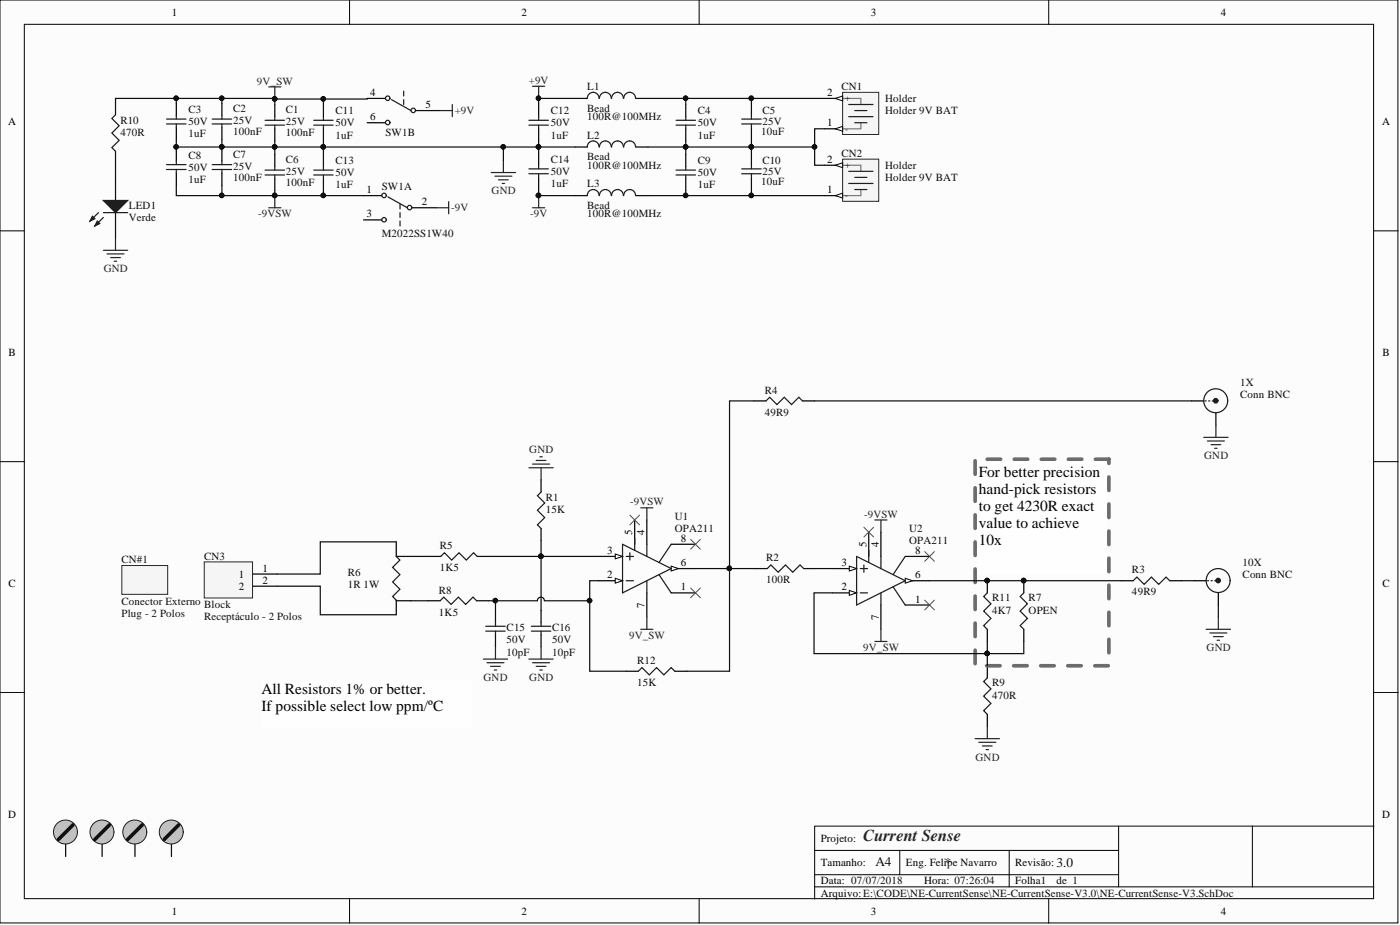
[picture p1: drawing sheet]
<svg xmlns="http://www.w3.org/2000/svg" width="292mm" height="193mm" viewBox="0 0 292 193" stroke-linecap="round" stroke-linejoin="round" font-family="sans-serif">
<defs><g id="words">
<text font-size="3.5" fill="#262626" x="180.1" y="175.4">Current Sense</text>
<g font-size="3.2">
<text x="204.2" y="99.4">For better precision</text>
<text x="204.2" y="103">hand-pick resistors</text>
<text x="204.2" y="106.5">to get 4230R exact</text>
<text x="204.2" y="110.1">value to achieve</text>
<text x="204.2" y="113.6">10x</text>
<text x="54.5" y="144.8">All Resistors 1% or better.</text>
<text x="54.5" y="148.4">If possible select low ppm/ºC</text>
</g>
<g font-size="2.8" fill="#0e0e0e">
<text x="182.7" y="180.6">A4</text>
<text x="197.1" y="180.9">*</text>
<text x="220.5" y="180.9">3.0</text>
</g>
<g font-size="2.3">
<text x="35.9" y="3.3">1</text>
<text x="108.8" y="3.3">2</text>
<text x="181.7" y="3.3">3</text>
<text x="254.7" y="3.3">4</text>
<text x="77.2" y="20">4</text>
<text x="88.8" y="22.6">5</text>
<text x="172.6" y="20">2</text>
<text x="1.7" y="26.1">A</text>
<text x="77.2" y="25.1">6</text>
<text x="172.6" y="26.4">1</text>
<text x="288.4" y="26.1">A</text>
<text x="172.6" y="34">2</text>
<text x="76.4" y="40.3">1</text>
<text x="172.6" y="40.3">1</text>
<text x="76.4" y="45.4">3</text>
<text x="88" y="42.8">2</text>
<text x="1.8" y="74.3">B</text>
<text x="288.4" y="74.3">B</text>
<text x="131.9" y="111.5" transform="rotate(-90 131.9 111.5)">5</text>
<text x="134.5" y="111.5" transform="rotate(-90 134.5 111.5)">4</text>
<text x="142.1" y="113">8</text>
<text x="54.8" y="119.3">1</text>
<text x="126.7" y="115.6">3</text>
<text x="142.1" y="118.1">6</text>
<text x="175.6" y="118.1">3</text>
<text x="180.8" y="114.1" transform="rotate(-90 180.8 114.1)">5</text>
<text x="183.3" y="114.1" transform="rotate(-90 183.3 114.1)">4</text>
<text x="190.9" y="115.6">8</text>
<text x="1.8" y="122.4">C</text>
<text x="49.8" y="120.6">1</text>
<text x="49.8" y="123.1">2</text>
<text x="54.8" y="121.8">2</text>
<text x="126.7" y="120.6">2</text>
<text x="142.1" y="123.2">1</text>
<text x="175.6" y="123.2">2</text>
<text x="190.9" y="120.6">6</text>
<text x="190.9" y="125.7">1</text>
<text x="288.4" y="122.4">C</text>
<text x="134.5" y="126.9" transform="rotate(-90 134.5 126.9)">7</text>
<text x="183.3" y="129.4" transform="rotate(-90 183.3 129.4)">7</text>
<text x="1.7" y="170.6">D</text>
<text x="288.4" y="170.6">D</text>
<text x="171.2" y="175.6">Projeto:</text>
<text x="171.2" y="180.7">Tamanho:</text>
<text x="171.2" y="184.5">Data: 07/07/2018</text>
<text x="189" y="180.7">Eng. Felipe Navarro</text>
<text x="192.8" y="184.5">Hora: 07:26:04</text>
<text x="211.8" y="180.7">Revisão:</text>
<text x="211.8" y="184.5">Folha1</text>
<text x="220.5" y="184.5">de 1</text>
<text x="35.9" y="190.8">1</text>
<text x="108.8" y="190.8">2</text>
<text x="171.2" y="187">Arquivo: E:\CODE\NE-CurrentSense\NE-CurrentSense-V3.0\NE-CurrentSense-V3.SchDoc</text>
<text x="181.7" y="190.8">3</text>
<text x="254.7" y="190.8">4</text>
</g>
<g font-size="2.3" fill="#262626">
<text x="53.6" y="17.7">9V_SW</text>
<text x="110.4" y="17.5">+9V</text>
<text x="94.9" y="23.8">+9V</text>
<text x="102.6" y="40.6">GND</text>
<text x="53.9" y="45.4">-9VSW</text>
<text x="94.1" y="44.1">-9V</text>
<text x="110.6" y="45.4">-9V</text>
<text x="21.6" y="56.8">GND</text>
<text x="110.4" y="94.5">GND</text>
<text x="251.2" y="95.8">GND</text>
<text x="131.5" y="105.4">-9VSW</text>
<text x="180.3" y="108">-9VSW</text>
<text x="131.2" y="133.3">9V_SW</text>
<text x="180.1" y="135.8">9V_SW</text>
<text x="251.7" y="135.8">GND</text>
<text x="100.9" y="142.1">GND</text>
<text x="110.4" y="142.1">GND</text>
<text x="203.5" y="158.7">GND</text>
</g>
<g font-size="2.3" fill="#0e0e0e">
<text x="39.3" y="23.6">C3</text>
<text x="48.6" y="23.3">C2</text>
<text x="59.6" y="23.6">C1</text>
<text x="70" y="23.8">C11</text>
<text x="114.9" y="23.8">C12</text>
<text x="122.5" y="18.8">L1</text>
<text x="122.5" y="23.3">Bead</text>
<text x="145.6" y="23.8">C4</text>
<text x="159.1" y="23.8">C5</text>
<text x="175.6" y="18.8">CN1</text>
<text x="184.7" y="23.8">Holder 9V BAT</text>
<text x="184.7" y="21.3">Holder</text>
<text x="25.1" y="28.3">470R</text>
<text x="25.1" y="25.8">R10</text>
<text x="39.3" y="26.1">50V</text>
<text x="39.3" y="28.6">1uF</text>
<text x="48.6" y="25.9">25V</text>
<text x="48.6" y="28.1">100nF</text>
<text x="59.6" y="26.1">25V</text>
<text x="59.6" y="28.4">100nF</text>
<text x="70" y="26.4">50V</text>
<text x="70" y="28.9">1uF</text>
<text x="80.4" y="28.4">SW1B</text>
<text x="114.9" y="26.4">50V</text>
<text x="114.9" y="28.9">1uF</text>
<text x="122.5" y="28.9">L2</text>
<text x="122.5" y="25.1">100R@100MHz</text>
<text x="145.6" y="26.4">50V</text>
<text x="145.6" y="28.9">1uF</text>
<text x="158.8" y="28.1">10uF</text>
<text x="159.1" y="26.1">25V</text>
<text x="39.3" y="35.7">50V</text>
<text x="39.3" y="33.1">C8</text>
<text x="48.6" y="35.4">25V</text>
<text x="48.6" y="32.9">C7</text>
<text x="59.6" y="34">C6</text>
<text x="70" y="34.2">C13</text>
<text x="114.9" y="34">C14</text>
<text x="122.5" y="35.2">100R@100MHz</text>
<text x="122.5" y="33.5">Bead</text>
<text x="145.6" y="34.2">C9</text>
<text x="159.1" y="34.2">C10</text>
<text x="175.6" y="32.7">CN2</text>
<text x="184.7" y="35.2">Holder</text>
<text x="39.3" y="38.2">1uF</text>
<text x="48.6" y="37.7">100nF</text>
<text x="59.6" y="36.5">25V</text>
<text x="59.6" y="38.8">100nF</text>
<text x="70" y="36.8">50V</text>
<text x="70" y="39.3">1uF</text>
<text x="79.7" y="39.5">SW1A</text>
<text x="114.9" y="36.5">50V</text>
<text x="114.9" y="39">1uF</text>
<text x="122.5" y="39">L3</text>
<text x="145.6" y="36.8">50V</text>
<text x="145.6" y="39.3">1uF</text>
<text x="158.8" y="38.5">10uF</text>
<text x="159.1" y="36.5">25V</text>
<text x="184.7" y="37.8">Holder 9V BAT</text>
<text x="26.9" y="46.1">Verde</text>
<text x="26.9" y="43.6">LED1</text>
<text x="122.5" y="45.4">100R@100MHz</text>
<text x="122.5" y="43.6">Bead</text>
<text x="79.7" y="49.4">M2022SS1W40</text>
<text x="159.6" y="82.1">R4</text>
<text x="258.8" y="80.6">1X</text>
<text x="258.8" y="83.1">Conn BNC</text>
<text x="159.6" y="86.7">49R9</text>
<text x="113.9" y="107">15K</text>
<text x="113.9" y="104.4">R1</text>
<text x="140.8" y="108.4">U1</text>
<text x="140.8" y="110.9">OPA211</text>
<text x="189.7" y="110.9">U2</text>
<text x="189.7" y="113.5">OPA211</text>
<text x="25.4" y="117.5">CN#1</text>
<text x="42.6" y="116.8">CN3</text>
<text x="91.8" y="119.1">1K5</text>
<text x="91.8" y="114.6">R5</text>
<text x="159.8" y="117.1">R2</text>
<text x="236.2" y="119.6">R3</text>
<text x="259.3" y="118.1">10X</text>
<text x="72.6" y="122.7">1R 1W</text>
<text x="72.6" y="120.1">R6</text>
<text x="91.6" y="123.9">R8</text>
<text x="159.8" y="121.7">100R</text>
<text x="207" y="125.5">R11</text>
<text x="214.6" y="125.5">R7</text>
<text x="236.2" y="124.2">49R9</text>
<text x="259.3" y="120.6">Conn BNC</text>
<text x="25.4" y="128.7">Plug - 2 Polos</text>
<text x="25.4" y="126.1">Conector Externo</text>
<text x="42.6" y="129.4">Receptáculo - 2 Polos</text>
<text x="42.6" y="126.9">Block</text>
<text x="91.6" y="128.4">1K5</text>
<text x="105.7" y="131.7">C15</text>
<text x="115.2" y="131.7">C16</text>
<text x="207" y="128">4K7</text>
<text x="214.6" y="128">OPEN</text>
<text x="105.7" y="134.2">50V</text>
<text x="105.7" y="136.8">10pF</text>
<text x="115.2" y="134.2">50V</text>
<text x="115.2" y="136.8">10pF</text>
<text x="132.9" y="143.1">15K</text>
<text x="132.9" y="138.6">R12</text>
<text x="207" y="143.2">R9</text>
<text x="207" y="145.7">470R</text>
</g>
<g font-size="1.9">
<text x="176.3" y="21.1">+</text>
<text x="176.3" y="27.5">-</text>
<text x="176.3" y="35.1">+</text>
<text x="176.3" y="41.4">-</text>
</g>
</g></defs>
<g fill="#fcfcfc" stroke="#000" stroke-width=".21">
<path d="M0 0h291.7v192.5h-291.7z"/>
<path d="M5.1 5.1h281.5v182.4h-281.5z"/>
</g>
<g fill="none" stroke="#000" stroke-width=".21">
<path d="M72.9 0v5.1M145.9 0v5.1M218.8 0v5.1M0 48.2h5.1M286.7 48.2h5M0 96.3h5.1M286.7 96.3h5M0 144.5h5.1M286.7 144.5h5M170 177.4h63.4M187.7 177.4v5.1M210.6 177.4v7.6"/>
<path d="M233.4 172.3v12.7M261.3 172.3h-91.3v15.2M286.7 172.3h-25.4v12.7M72.9 187.5v5.1M145.9 187.5v5.1M170 185h116.7M170 182.5h63.4M218.8 187.5v5.1"/>
</g>
<path d="M82.7 113v3.1h3M82.7 125.2v3M82.7 125.3h3" fill="none" stroke="#000" stroke-width=".25"/>
<path d="M82.7 116.1l.7 .7-1.5 1.6 1.5 1.5-1.5 1.5 1.5 1.5-1.5 1.5 .8 .8" fill="none" stroke="#1c1c1c" stroke-width=".25"/>
<path d="M42.6 117.2h10.1v7.5h-10.1z" fill="#f5f5f5" stroke="#262626" stroke-width=".21"/>
<path d="M52.8 119.8h5M52.8 122.3h5" fill="none" stroke="#000" stroke-width=".25"/>
<path d="M25.4 118h9.6v6h-9.6z" fill="#f5f5f5" stroke="#262626" stroke-width=".21"/>
<path d="M251.7 131.3h5M252.4 132h3.6M253.2 132.8h2M253.9 133.6h.5M254.2 128.8v2.5M203.5 154.1h5M204.2 154.9h3.6M205 155.6h2M205.7 156.4h.5M206 151.6v2.5" fill="none" stroke="#262626" stroke-width=".25"/>
<path d="M75.9 40.8h3.8M75.9 45.9h3.8M86 43.3h5.1M206 138.9v2.5M213.6 121.1v2.6M213.6 131.3v2.5M233.9 121.1h2.5M244 121.1h2.6M249.1 121.1h2.6M254.2 123.7v2.5M206 149v2.6" fill="none" stroke="#000" stroke-width=".25"/>
<g fill="none" stroke="#1c1c1c" stroke-width=".25">
<path d="M80.9 41.1l4.1 2.2M83.5 42.6v1M83.5 44.4v1M83.5 46.1v1M213.6 123.7l-.8 .7 1.6 1.6-1.6 1.5 1.6 1.5-1.6 1.5 .8 .8M236.4 121.1l.8-.7 1.5 1.5 1.5-1.5 1.6 1.5 1.5-1.5 .7 .7M251.9 121.1h.3M252.7 121.1h.2M253.4 121.1h.3M206 141.4l-.8 .8 1.6 1.5-1.6 1.5 1.6 1.5-1.6 1.6 .8 .7"/>
<circle cx="80.1" cy="45.8" r=".47"/>
<circle cx="80.1" cy="40.8" r=".47"/>
<circle cx="85.5" cy="43.3" r=".47"/>
<circle cx="254.2" cy="121.1" r="2.5"/>
</g>
<circle cx="213.6" cy="121.1" r=".47" fill="#0e0e0e" stroke="#0e0e0e" stroke-width=".21"/>
<circle cx="254.2" cy="121.1" r=".47" fill="#1c1c1c" stroke="#1c1c1c" stroke-width=".25"/>
<g fill="#fefefe" stroke="#fefefe" stroke-width=".21">
<path d="M54.5 141.9h44.1v10.1h-44.1z"/>
<path d="M204 96.3h26.8v23.5h-26.8z"/>
</g>
<path d="M231.4 95.8h-27.9v43.1h27.9v-43.1" fill="none" stroke="#6c6c6c" stroke-width=".76" stroke-dasharray="2.8 2.8"/>
<path d="M175.8 19.3h7.5v8.8h-7.5z" fill="#f5f5f5" stroke="#262626" stroke-width=".21"/>
<path d="M177.1 24.3h5M178.3 23.1h2.6" fill="none" stroke="#1c1c1c" stroke-width=".25"/>
<path d="M175.8 20.5h3.8v1.3M179.6 25.6v1.3h-3.8" fill="none" stroke="#7b7b7b" stroke-width=".25"/>
<path d="M172 26.9h3.8" fill="none" stroke="#000" stroke-width=".25"/>
<path d="M174.3 26.9l1.5-.5v1z" fill="#fcfcfc"/>
<path d="M174.3 26.9l1.5-.5v1z" fill="none" stroke="#000" stroke-width=".21"/>
<path d="M172 20.5h3.8" fill="none" stroke="#000" stroke-width=".25"/>
<path d="M174.3 20.5l1.5-.5v1z" fill="#fcfcfc"/>
<path d="M174.3 20.5l1.5-.5v1z" fill="none" stroke="#000" stroke-width=".21"/>
<path d="M177.1 21.8h5M178.3 25.6h2.6" fill="none" stroke="#1c1c1c" stroke-width=".25"/>
<path d="M175.8 33.2h7.5v8.8h-7.5z" fill="#f5f5f5" stroke="#262626" stroke-width=".21"/>
<path d="M177.1 38.3h5M178.3 37h2.6" fill="none" stroke="#1c1c1c" stroke-width=".25"/>
<path d="M175.8 34.5h3.8v1.2M179.6 39.5v1.3h-3.8" fill="none" stroke="#7b7b7b" stroke-width=".25"/>
<path d="M172 40.8h3.8" fill="none" stroke="#000" stroke-width=".25"/>
<path d="M174.3 40.8l1.5-.5v1z" fill="#fcfcfc"/>
<path d="M174.3 40.8l1.5-.5v1z" fill="none" stroke="#000" stroke-width=".21"/>
<path d="M172 34.5h3.8" fill="none" stroke="#000" stroke-width=".25"/>
<path d="M174.3 34.5l1.5-.5v1z" fill="#fcfcfc"/>
<path d="M174.3 34.5l1.5-.5v1z" fill="none" stroke="#000" stroke-width=".21"/>
<g fill="none" stroke="#1c1c1c" stroke-width=".25">
<path d="M84.2 19v1M55.3 25.1h4.1M55.3 26.1h4.1M55.3 35.5h4.1M55.3 36.5h4.1M57.3 24.3v.8M57.3 26.1v.8M57.3 34.7v.8M57.3 36.5v.8M65.5 25.1h4M65.5 26.1h4M65.5 35.5h4"/>
<path d="M65.5 36.5h4M67.5 24.3v.8M67.5 26.1v.8M67.5 34.7v.8M67.5 36.5v.8M81.7 20.8l4 2.3M84.2 20.8v1M110.4 25.1h4M110.4 26.1h4M110.4 35.2h4M110.4 36.2h4M112.4 24.3v.8"/>
<path d="M112.4 26.1v.8M112.4 34.5v.7M112.4 36.2v.8M125 30.7a1.23 1.23 0 0 0-1.2-1.3 1.23 1.23 0 0 0-1.3 1.3M125 20.5a1.23 1.23 0 0 0-1.2-1.2 1.23 1.23 0 0 0-1.3 1.2M127.5 30.7a1.23 1.23 0 0 0-1.2-1.3 1.23 1.23 0 0 0-1.2 1.3M127.5 20.5a1.23 1.23 0 0 0-1.2-1.2 1.23 1.23 0 0 0-1.2 1.2M130.1 30.7a1.23 1.23 0 0 0-1.3-1.3 1.23 1.23 0 0 0-1.2 1.3M130.1 20.5a1.23 1.23 0 0 0-1.3-1.2 1.23 1.23 0 0 0-1.2 1.2M132.6 30.7a1.23 1.23 0 0 0-1.2-1.3 1.23 1.23 0 0 0-1.3 1.3M132.6 20.5a1.23 1.23 0 0 0-1.2-1.2 1.23 1.23 0 0 0-1.3 1.2M141.1 25.1h4"/>
<path d="M141.1 26.1h4M141.1 35.5h4M141.1 36.5h4M143.1 24.3v.8M143.1 26.1v.8M143.1 34.7v.8M143.1 36.5v.8M154.7 35.2h4.1M154.7 36.2h4.1M154.7 24.8h4.1M154.7 25.9h4.1M156.8 24.1v.7"/>
<path d="M156.8 25.9v.7M156.8 34.5v.7M156.8 36.2v.8M177.1 35.7h5M178.3 39.5h2.6M125 40.8a1.23 1.23 0 0 0-1.2-1.3 1.23 1.23 0 0 0-1.3 1.3M127.5 40.8a1.23 1.23 0 0 0-1.2-1.3 1.23 1.23 0 0 0-1.2 1.3M130.1 40.8a1.23 1.23 0 0 0-1.3-1.3 1.23 1.23 0 0 0-1.2 1.3M132.6 40.8a1.23 1.23 0 0 0-1.2-1.3 1.23 1.23 0 0 0-1.3 1.3"/>
<circle cx="80.9" cy="20.5" r=".47"/>
<circle cx="80.9" cy="25.6" r=".47"/>
<circle cx="86.2" cy="23" r=".47"/>
</g>
<path d="M91.8 23.1h2.6M94.4 21.8v2.5M102.5 36h5.1M103.3 36.8h3.5M104 37.5h2M104.8 38.3h.5M105 33.5v2.5M91.1 43.3h2.5M93.6 42.1v2.5M111.1 43.3h2.6M112.4 40.8v2.5" fill="none" stroke="#262626" stroke-width=".25"/>
<circle cx="112.3" cy="40.8" r=".47" fill="#0e0e0e" stroke="#0e0e0e" stroke-width=".21"/>
<g fill="none" stroke="#000" stroke-width=".25">
<path d="M24.1 36.8v5M57.3 21.8v2.5M57.3 26.9v2.5M57.3 32.2v2.5M57.3 37.3v2.5M67.5 21.8v2.5M67.5 26.9v2.5M67.5 32.2v2.5M67.5 37.3v2.5M76.6 20.5h3.8M76.6 25.6h3.8M86.8 23.1h5"/>
<path d="M112.4 21.8v2.5M112.4 26.9v2.5M112.4 31.9v2.6M112.4 37v2.5M120 30.7h2.5M120 20.5h2.5M132.7 30.7h2.5M132.7 20.5h2.5M143.1 21.8v2.5M143.1 26.9v2.5M143.1 32.2v2.5M143.1 37.3v2.5"/>
<path d="M156.8 21.5v2.6M156.8 26.6v2.6M156.8 31.9v2.6M156.8 37v2.5M24.1 44.4v5M120 40.8h2.5M132.7 40.8h2.5"/>
</g>
<path d="M21.6 41.8h5l-2.5 2.6z" fill="#1c1c1c"/>
<path d="M20.5 44.4l-1.7 1.7M21.6 41.8h5l-2.5 2.6zM21.6 45.4l-1.8 1.7" fill="none" stroke="#1c1c1c" stroke-width=".25"/>
<path d="M20.3 46.1l.5 .5-1 .5z" fill="#1c1c1c"/>
<path d="M20.3 46.1l.5 .5-1 .5z" fill="none" stroke="#1c1c1c" stroke-width=".25"/>
<path d="M19.3 45.1l.5 .5-1 .5z" fill="#1c1c1c"/>
<path d="M24.1 24l-.8 .7 1.6 1.5-1.6 1.6 1.6 1.5-1.6 1.5 .8 .8M19.3 45.1l.5 .5-1 .5zM21.6 44.4h5M160.1 118.6l.7-.7 1.6 1.5 1.5-1.5 1.5 1.5 1.5-1.5 .8 .7" fill="none" stroke="#1c1c1c" stroke-width=".25"/>
<path d="M24.1 21.4v2.6M24.1 31.6v2.5M157.5 118.6h2.6M167.7 118.6h2.5" fill="none" stroke="#000" stroke-width=".25"/>
<path d="M56.1 18.1h2.5M57.3 18.1v2.6M111.1 18h2.6M112.4 18v2.5M21.6 52.2h5M22.3 53h3.6M23.1 53.7h2M23.8 54.5h.6M24.1 49.7v2.5" fill="none" stroke="#262626" stroke-width=".25"/>
<g fill="#0e0e0e" stroke="#0e0e0e" stroke-width=".21">
<circle cx="112.3" cy="20.5" r=".47"/>
<circle cx="57.3" cy="20.6" r=".47"/>
</g>
<circle cx="13.7" cy="173.6" r="2.5" fill="#c0c0c0" stroke="#1c1c1c" stroke-width=".21"/>
<path d="M15.2 172.1l-3 3" fill="none" stroke="#151515" stroke-width=".76"/>
<path d="M13.7 176.1v2.6" fill="none" stroke="#000" stroke-width=".25"/>
<circle cx="21.3" cy="173.6" r="2.5" fill="#c0c0c0" stroke="#1c1c1c" stroke-width=".21"/>
<path d="M22.8 172.1l-3 3" fill="none" stroke="#151515" stroke-width=".76"/>
<path d="M21.3 176.1v2.6" fill="none" stroke="#000" stroke-width=".25"/>
<circle cx="28.1" cy="173.6" r="2.5" fill="#c0c0c0" stroke="#1c1c1c" stroke-width=".21"/>
<path d="M29.7 172.1l-3.1 3" fill="none" stroke="#151515" stroke-width=".76"/>
<path d="M28.2 176.1v2.6" fill="none" stroke="#000" stroke-width=".25"/>
<circle cx="35.7" cy="173.6" r="2.5" fill="#c0c0c0" stroke="#1c1c1c" stroke-width=".21"/>
<path d="M37.3 172.1l-3.1 3" fill="none" stroke="#151515" stroke-width=".76"/>
<path d="M124.8 121.1h5.1M35.8 176.1v2.6" fill="none" stroke="#000" stroke-width=".25"/>
<path d="M128.4 120.6l1.5 .5-1.5 .6z" fill="#fcfcfc"/>
<path d="M128.4 120.6l1.5 .5-1.5 .6z" fill="none" stroke="#000" stroke-width=".21"/>
<path d="M124.8 116.1h5.1" fill="none" stroke="#000" stroke-width=".25"/>
<path d="M128.4 115.6l1.5 .5-1.5 .5z" fill="#fcfcfc"/>
<path d="M128.4 115.6l1.5 .5-1.5 .5z" fill="none" stroke="#000" stroke-width=".21"/>
<path d="M135 108.5v5M140 118.6h5.1M135 123.7v5.1" fill="none" stroke="#000" stroke-width=".25"/>
<path d="M140 118.1l1.6 .5-1.6 .5z" fill="#fcfcfc"/>
<path d="M140 118.1l1.6 .5-1.6 .5z" fill="none" stroke="#000" stroke-width=".21"/>
<g fill="none" stroke="#1c1c1c" stroke-width=".25">
<path d="M34.8 24.8h4M34.8 25.9h4M34.8 34.3h4M34.8 35.4h4M36.8 24.1v.7M36.8 25.9v.7M36.8 33.6v.7M36.8 35.4v.7M44.3 24.8h4M44.3 25.9h4M44.3 34.3h4M44.3 35.4h4"/>
<path d="M46.3 24.1v.7M46.3 25.9v.7M46.3 33.6v.7M46.3 35.4v.7M129.9 113.5l10.1 5.1-10.1 5.1zM130.6 116.1h1.6M131.4 115.3v1.5M132.4 112.3v2.5M135 113.5v2.6M137.5 119.9l2.5 3.8M140 113.5l-2.5 3.8M130.6 121.1h1.6"/>
<path d="M135 121.1v2.6"/>
</g>
<path d="M36.8 21.5v2.6M36.8 26.6v2.6M36.8 31.1v2.5M36.8 36.1v2.6M46.3 21.5v2.6M46.3 26.6v2.6M46.3 31.1v2.5M46.3 36.1v2.6M132.4 108.5v5M140 113.5h5.1M140 123.7h5.1M173.6 123.7h5.1" fill="none" stroke="#000" stroke-width=".25"/>
<path d="M56.1 43.3h2.5M57.3 40.8v2.5M133.7 105.9h2.5M135 105.9v2.6M133.7 131.3h2.5M135 128.8v2.5" fill="none" stroke="#262626" stroke-width=".25"/>
<circle cx="57.3" cy="40.8" r=".47" fill="#0e0e0e" stroke="#0e0e0e" stroke-width=".21"/>
<path d="M131.4 107.5l2 2M133.4 107.5l-2 2M144.1 112.5l2 2.1M146.1 112.5l-2 2.1M144.1 122.7l2 2M146.1 122.7l-2 2" fill="none" stroke="#4c4c4c" stroke-width=".21"/>
<path d="M177.2 123.2l1.5 .5-1.5 .5z" fill="#fcfcfc"/>
<path d="M177.2 123.2l1.5 .5-1.5 .5z" fill="none" stroke="#000" stroke-width=".21"/>
<path d="M173.6 118.6h5.1" fill="none" stroke="#000" stroke-width=".25"/>
<path d="M177.2 118.1l1.5 .5-1.5 .5z" fill="#fcfcfc"/>
<path d="M177.2 118.1l1.5 .5-1.5 .5z" fill="none" stroke="#000" stroke-width=".21"/>
<path d="M183.8 111v5.1M183.8 126.2v5.1M188.9 121.1h5" fill="none" stroke="#000" stroke-width=".25"/>
<path d="M188.9 120.6l1.5 .5-1.5 .6z" fill="#fcfcfc"/>
<path d="M188.9 120.6l1.5 .5-1.5 .6z" fill="none" stroke="#000" stroke-width=".21"/>
<g fill="none" stroke="#1c1c1c" stroke-width=".25">
<path d="M159.8 83.6l.8-.7 1.5 1.5 1.5-1.5 1.6 1.5 1.5-1.5 .7 .7M251.4 83.6h.3M252.2 83.6h.2M252.9 83.6h.3M92 116.1l.7-.8 1.5 1.5 1.6-1.5 1.5 1.5 1.5-1.5 .8 .8M112.9 102.6l-.8 .8 1.6 1.5-1.6 1.5 1.6 1.6-1.6 1.5 .8 .8M178.7 116.1l10.2 5-10.2 5.1zM179.5 118.6h1.5M180.2 117.9v1.5M181.3 114.8v2.5M183.8 116.1v2.5M188.9 116.1l-2.6 3.8"/>
<path d="M91.8 125.3l.8-.7 1.5 1.5 1.5-1.5 1.6 1.5 1.5-1.5 .7 .7M101.3 130.7h4.1M101.3 131.7h4.1M103.4 129.9v.8M103.4 131.7v.7M110.9 130.7h4M110.9 131.7h4M112.9 129.9v.8M112.9 131.7v.7M179.5 123.7h1.5M183.8 123.7v2.5M186.3 122.4l2.6 3.8"/>
<path d="M206 123.7l-.8 .7 1.6 1.6-1.6 1.5 1.6 1.5-1.6 1.5 .8 .8M133.2 140l.7-.7 1.6 1.5 1.5-1.5 1.5 1.5 1.5-1.5 .8 .7"/>
<circle cx="253.7" cy="83.6" r="2.5"/>
</g>
<g fill="none" stroke="#000" stroke-width=".25">
<path d="M157.3 83.6h2.5M167.4 83.6h2.6M248.6 83.6h2.6M253.7 86.2v2.5M89.4 116.1h2.6M99.6 116.1h2.5M112.9 100.1v2.5M112.9 110.3v2.5M181.3 111v5.1M188.9 116.1h5M89.3 125.3h2.5M99.4 125.3h2.6"/>
<path d="M103.4 127.4v2.5M103.4 132.4v2.6M112.9 127.4v2.5M112.9 132.4v2.6M188.9 126.2h5M206 121.1v2.6M206 131.3v2.5M130.6 140h2.6M140.8 140h2.5"/>
</g>
<g fill="none" stroke="#262626" stroke-width=".25">
<path d="M110.4 97.6h5M111.1 96.8h3.6M111.9 96.1h2M112.6 95.3h.5M112.9 97.6v2.5M251.2 91.2h5M251.9 92h3.6M252.7 92.8h2M253.4 93.5h.5M253.7 88.7v2.5M182.5 108.5h2.6M183.8 108.5v2.5"/>
<path d="M100.8 137.5h5.1M101.6 138.3h3.6M102.4 139h2M103.1 139.8h.5M103.4 135v2.5M110.4 137.5h5M111.1 138.3h3.6M111.9 139h2M112.6 139.8h.5M112.9 135v2.5M182.5 133.8h2.6M183.8 131.3v2.5"/>
</g>
<path d="M180.2 110l2.1 2M182.3 110l-2.1 2M192.9 115.1l2.1 2M195 115.1l-2.1 2M192.9 125.2l2.1 2M195 125.2l-2.1 2" fill="none" stroke="#4c4c4c" stroke-width=".21"/>
<circle cx="253.6" cy="83.6" r=".47" fill="#1c1c1c" stroke="#1c1c1c" stroke-width=".25"/>
<g fill="#0e0e0e" stroke="#0e0e0e" stroke-width=".21">
<circle cx="206" cy="121.1" r=".47"/>
<circle cx="152.2" cy="118.6" r=".47"/>
<circle cx="206" cy="136.3" r=".47"/>
<circle cx="213.6" cy="121.1" r=".47"/>
<circle cx="112.3" cy="40.8" r=".47"/>
<circle cx="143" cy="40.8" r=".47"/>
<circle cx="143" cy="20.5" r=".47"/>
<circle cx="156.7" cy="40.8" r=".47"/>
<circle cx="156.7" cy="20.5" r=".47"/>
<circle cx="169.9" cy="30.6" r=".47"/>
<circle cx="156.7" cy="30.6" r=".47"/>
<circle cx="143" cy="30.6" r=".47"/>
<circle cx="67.4" cy="40.8" r=".47"/>
<circle cx="57.3" cy="40.8" r=".47"/>
<circle cx="112.3" cy="30.6" r=".47"/>
<circle cx="105" cy="30.6" r=".47"/>
<circle cx="67.4" cy="30.6" r=".47"/>
<circle cx="57.3" cy="30.6" r=".47"/>
<circle cx="112.3" cy="20.5" r=".47"/>
<circle cx="36.7" cy="20.5" r=".47"/>
<circle cx="46.3" cy="20.5" r=".47"/>
<circle cx="57.3" cy="20.6" r=".47"/>
<circle cx="67.4" cy="20.6" r=".47"/>
<circle cx="46.3" cy="40.8" r=".47"/>
<circle cx="36.7" cy="30.6" r=".47"/>
<circle cx="46.3" cy="30.6" r=".47"/>
<circle cx="103.3" cy="125.3" r=".47"/>
<circle cx="112.9" cy="116" r=".47"/>
<circle cx="123" cy="125.3" r=".47"/>
</g>
<g fill="none" stroke="#0e0e0e" stroke-width=".25">
<path d="M24.1 21.4v-.9h33.2v1.3M24.1 34.1v2.7M36.8 38.7v2.1h9.5M36.8 20.5v1M36.8 29.2v1.5M46.3 29.2v1.9M46.3 38.7v2.1h11M46.3 20.5v1M57.3 39.8v1h10.2v-1M57.3 29.4v1.3h-20.5v.4M67.5 29.4v2.8M67.5 20.7v1.1"/>
<path d="M76.6 20.5v.2h-19.3M105 30.7h-47.7v1.5M112.4 29.4v2.5M112.4 39.5v1.3h7.6M120 30.7h-15v2.8M120 20.5h-7.6v1.3M135.2 20.5h36.8M135.2 30.7h34.8M143.1 29.4v2.8M143.1 20.5v1.3M143.1 39.8v1M156.8 29.2v2.7"/>
<path d="M156.8 20.5v1M156.8 39.5v1.3M172 26.9h-2v7.6h2M24.1 49.4v.3M67.5 40.8h8.4M135.2 40.8h36.8M157.3 83.6h-5.1v56.4h-8.9M170 83.6h78.6M82.7 113h-15.9v6.8h-9M85.7 116.1h3.7M102.1 116.1h22.7M112.9 112.8v14.6"/>
<path d="M145.1 118.6h12.4M170.2 118.6h3.4M57.8 122.3h9v5.9h15.9M85.7 125.3h3.6M102 125.3h1.4v2.1M113.6 125.3a.72 .72 0 0 0-.7-.7 .72 .72 0 0 0-.8 .7h-8.7M113.7 125.3h9.3v14.7h7.6M124.8 121.1h-1.8v4.2M173.6 123.7h-3.8v12.7h43.8v-2.6M193.9 121.1h40M206 133.8v5.1M246.6 121.1h2.5"/>
<path d="M254.2 126.2v2.6"/>
</g>
<use href="#words"/>
</svg>
